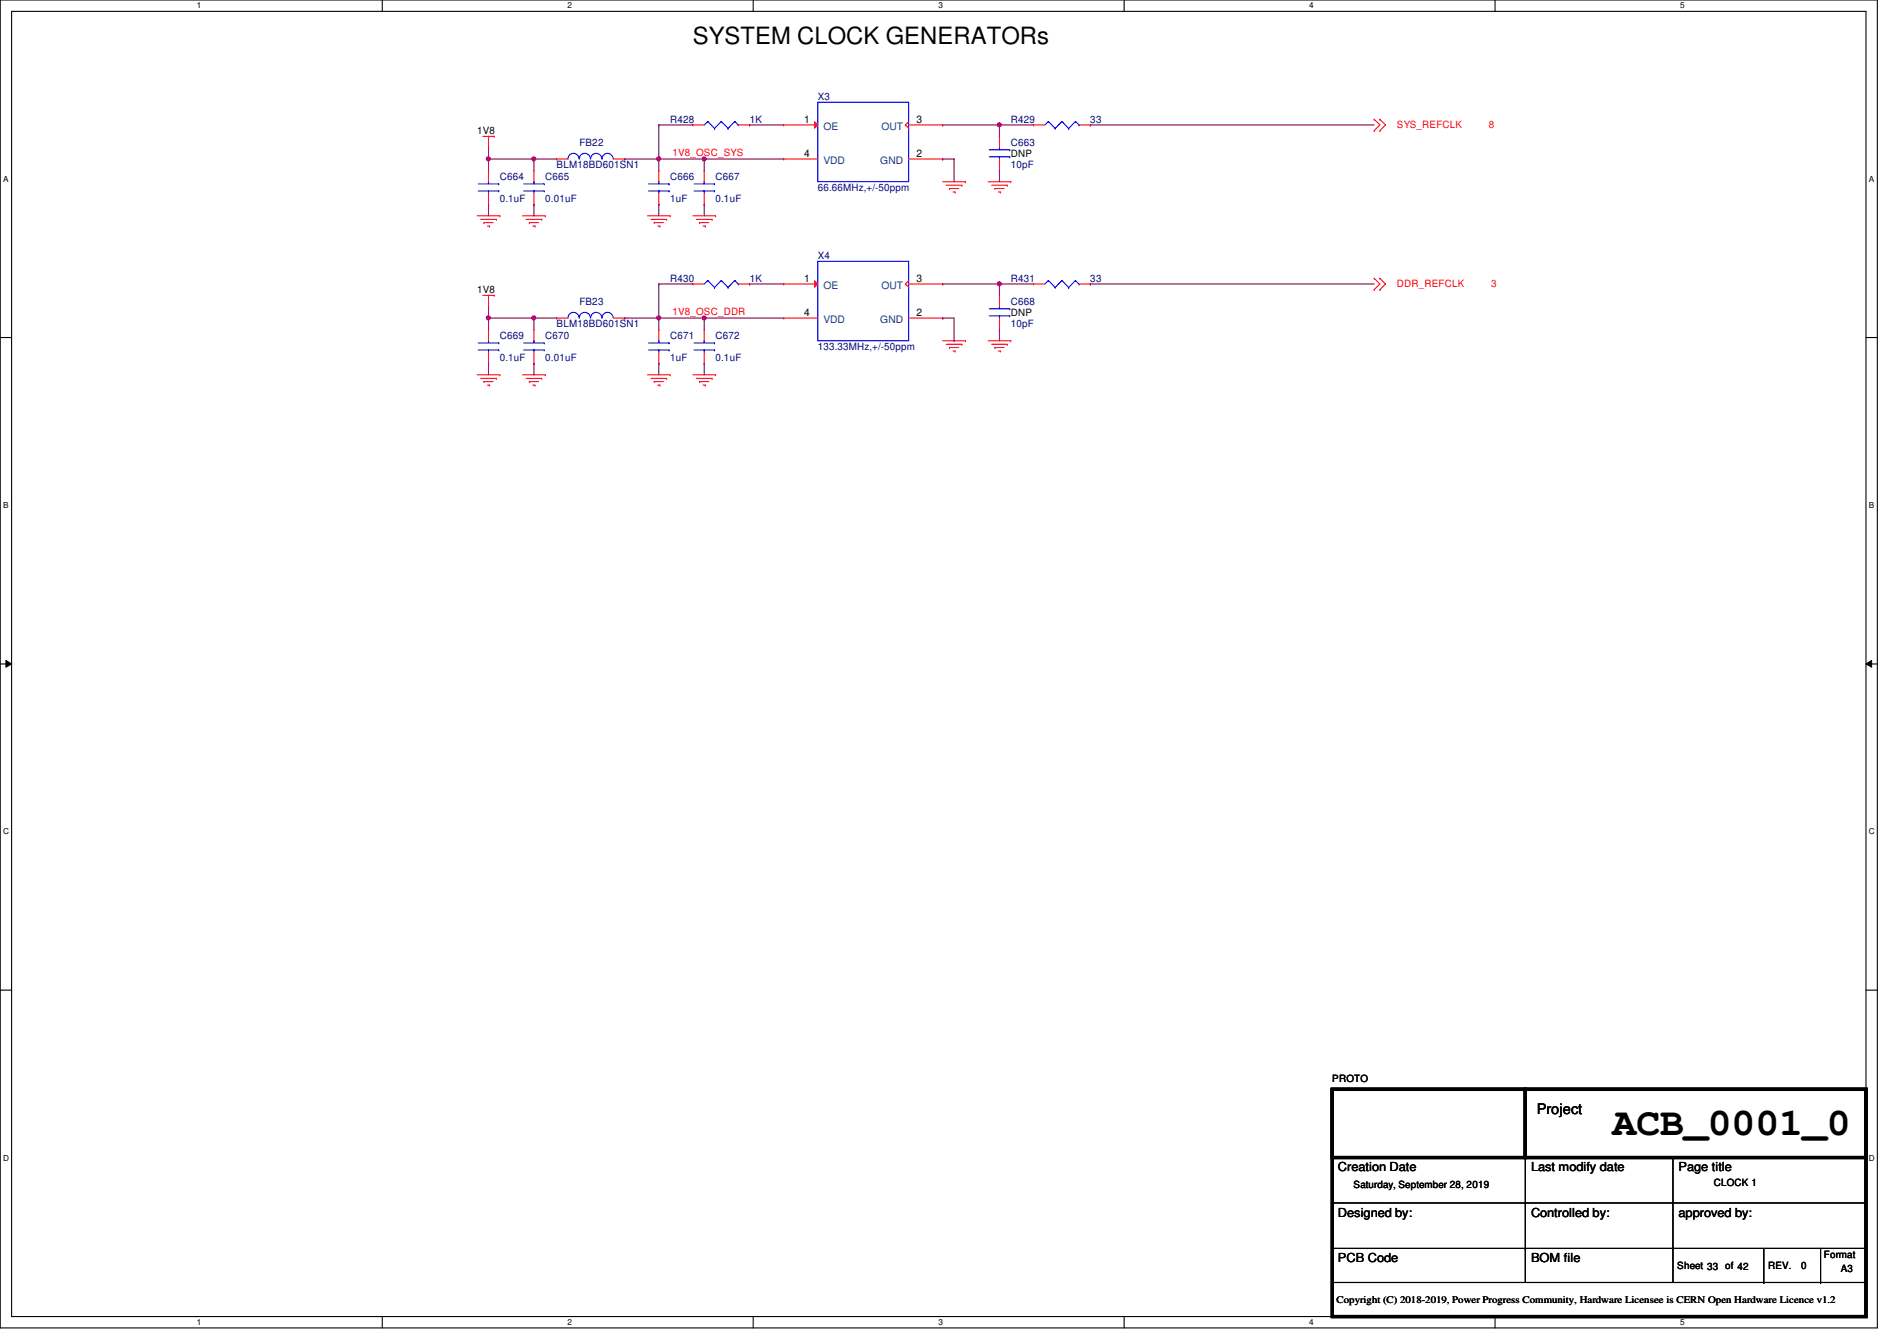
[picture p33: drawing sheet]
<svg xmlns="http://www.w3.org/2000/svg" width="297mm" height="210mm" viewBox="0 0 297 210" stroke-linecap="round" stroke-linejoin="round" font-family="sans-serif">
<defs><g id="words">
<text font-size="6.2" x="252.5" y="177.7">ACB_0001_0</text>
<text font-size="3.7" x="108.5" y="6.9">SYSTEM CLOCK GENERATORs</text>
<text font-size="2.3" x="240.6" y="174.4">Project</text>
<g font-size="1.9">
<text x="209.5" y="183.3">Creation Date</text>
<text x="239.7" y="183.3">Last modify date</text>
<text x="262.8" y="183.3">Page title</text>
<text x="209.5" y="190.4">Designed by:</text>
<text x="239.7" y="190.4">Controlled by:</text>
<text x="262.8" y="190.4">approved by:</text>
<text x="209.5" y="197.5">PCB Code</text>
<text x="239.7" y="197.5">BOM file</text>
</g>
<g font-size="1.6" fill="#00007f">
<text x="128.1" y="15.7">X3</text>
<text x="90.7" y="22.8">FB22</text>
<text x="104.9" y="19.2">R428</text>
<text x="117.4" y="19.2">1K</text>
<text x="158.3" y="19.2">R429</text>
<text x="158.3" y="22.8">C663</text>
<text x="170.7" y="19.2">33</text>
<text x="78.3" y="28.1">C664</text>
<text x="85.4" y="28.1">C665</text>
<text x="87.2" y="26.3">BLM18BD601SN1</text>
<text x="104.9" y="28.1">C666</text>
<text x="112.1" y="28.1">C667</text>
<text x="128.1" y="29.9">66.66MHz,+/-50ppm</text>
<text x="158.3" y="26.3">10pF</text>
<text x="78.3" y="31.7">0.1uF</text>
<text x="85.4" y="31.7">0.01uF</text>
<text x="104.9" y="31.7">1uF</text>
<text x="112.1" y="31.7">0.1uF</text>
<text x="128.1" y="40.6">X4</text>
<text x="90.7" y="47.7">FB23</text>
<text x="104.9" y="44.1">R430</text>
<text x="117.4" y="44.1">1K</text>
<text x="158.3" y="44.1">R431</text>
<text x="158.3" y="47.7">C668</text>
<text x="170.7" y="44.1">33</text>
<text x="78.3" y="53">C669</text>
<text x="85.4" y="53">C670</text>
<text x="87.2" y="51.2">BLM18BD601SN1</text>
<text x="104.9" y="53">C671</text>
<text x="112.1" y="53">C672</text>
<text x="158.3" y="51.2">10pF</text>
<text x="78.3" y="56.6">0.1uF</text>
<text x="85.4" y="56.6">0.01uF</text>
<text x="104.9" y="56.6">1uF</text>
<text x="112.1" y="56.6">0.1uF</text>
<text x="128.1" y="54.8">133.33MHz,+/-50ppm</text>
</g>
<g font-size="1.6">
<text x="74.7" y="21">1V8</text>
<text x="125.9" y="19.2">1</text>
<text x="143.5" y="19.2">3</text>
<text x="125.9" y="24.5">4</text>
<text x="143.5" y="24.5">2</text>
<text x="158.3" y="24.6">DNP</text>
<text x="74.7" y="45.9">1V8</text>
<text x="125.9" y="44.1">1</text>
<text x="143.5" y="44.1">3</text>
<text x="125.9" y="49.4">4</text>
<text x="143.5" y="49.4">2</text>
<text x="158.3" y="49.4">DNP</text>
<text x="208.6" y="169.3">PROTO</text>
<text x="268.3" y="185.6">CLOCK 1</text>
<text x="212" y="186">Saturday, September 28, 2019</text>
<text x="285.6" y="196.8">Format</text>
<text x="209.3" y="203.9">Copyright (C) 2018-2019, Power Progress Community, Hardware Licensee is CERN Open Hardware Licence v1.2</text>
<text x="262.6" y="198.6">Sheet 33 of 42</text>
<text x="276.9" y="198.6">REV.</text>
<text x="282" y="198.6">0</text>
<text x="288.2" y="199.1">A3</text>
</g>
<g font-size="1.6" fill="#00407f">
<text x="128.9" y="20.3">OE</text>
<text x="138" y="20.3">OUT</text>
<text x="128.9" y="25.6">VDD</text>
<text x="137.8" y="25.6">GND</text>
<text x="128.9" y="45.2">OE</text>
<text x="138" y="45.2">OUT</text>
<text x="128.9" y="50.5">VDD</text>
<text x="137.8" y="50.5">GND</text>
</g>
<g font-size="1.6" fill="#f00">
<text x="218.7" y="20.1">SYS_REFCLK</text>
<text x="233.1" y="20.1">8</text>
<text x="105.3" y="24.3">1V8_OSC_SYS</text>
<text x="218.7" y="45">DDR_REFCLK</text>
<text x="233.5" y="45">3</text>
<text x="105.3" y="49.2">1V8_OSC_DDR</text>
</g>
<g font-size="1.3">
<text x="30.8" y="1.3">1</text>
<text x="88.9" y="1.3">2</text>
<text x="146.9" y="1.3">3</text>
<text x="205" y="1.3">4</text>
<text x="263.1" y="1.3">5</text>
<text x=".5" y="28.4">A</text>
<text x="292.6" y="28.4">A</text>
<text x=".5" y="79.5">B</text>
<text x="292.6" y="79.5">B</text>
<text x=".5" y="130.6">C</text>
<text x="292.6" y="130.6">C</text>
<text x=".5" y="181.7">D</text>
<text x="292.6" y="181.7">D</text>
<text x="30.8" y="207.4">1</text>
<text x="88.9" y="207.4">2</text>
<text x="146.9" y="207.4">3</text>
<text x="205" y="207.4">4</text>
<text x="263.1" y="207.4">5</text>
</g>
</g></defs>
<path d="M0 0h294v207.9h-294zM1.8 1.8h290.4v204.3h-290.4z" fill="none" stroke="#000" stroke-width=".17"/>
<g fill="#fff">
<path d="M30.8 .2h.7v1.4h-.7z"/>
<path d="M30.8 206.2h.7v1.4h-.7z"/>
</g>
<path d="M59.9 0v1.8M59.9 206.1v1.8" fill="none" stroke="#000" stroke-width=".17"/>
<g fill="#fff">
<path d="M88.9 .2h.6v1.4h-.6z"/>
<path d="M88.9 206.2h.6v1.4h-.6z"/>
</g>
<path d="M117.9 0v1.8M117.9 206.1v1.8" fill="none" stroke="#000" stroke-width=".17"/>
<g fill="#fff">
<path d="M146.9 .2h.7v1.4h-.7z"/>
<path d="M146.9 206.2h.7v1.4h-.7z"/>
</g>
<path d="M176 0v1.8M176 206.1v1.8" fill="none" stroke="#000" stroke-width=".17"/>
<g fill="#fff">
<path d="M205 .2h.7v1.4h-.7z"/>
<path d="M205 206.2h.7v1.4h-.7z"/>
</g>
<path d="M234.1 0v1.8M234.1 206.1v1.8" fill="none" stroke="#000" stroke-width=".17"/>
<g fill="#fff">
<path d="M263.1 .2h.7v1.4h-.7z"/>
<path d="M263.1 206.2h.7v1.4h-.7z"/>
<path d="M.5 27.3h.8v1.4h-.8z"/>
<path d="M292.6 27.3h.9v1.4h-.9z"/>
<path d="M.5 78.4h.8v1.4h-.8z"/>
<path d="M292.6 78.4h.9v1.4h-.9z"/>
</g>
<path d="M0 52.8h1.8M292.2 52.8h1.8" fill="none" stroke="#000" stroke-width=".17"/>
<g fill="#fff">
<path d="M.5 129.5h.9v1.4h-.9z"/>
<path d="M292.6 129.5h.9v1.4h-.9z"/>
</g>
<path d="M0 103.9h1.8M292.2 103.9h1.8" fill="none" stroke="#000" stroke-width=".17"/>
<path d="M.9 103.4l.9 .5-.9 .5zM292.2 103.9l.9-.5v1z" fill="#000"/>
<path d="M.9 103.4l.9 .5-.9 .5zM292.2 103.9l.9-.5v1z" fill="none" stroke="#000" stroke-width=".16"/>
<g fill="#fff">
<path d="M.5 180.5h.9v1.4h-.9z"/>
<path d="M292.6 180.5h.9v1.4h-.9z"/>
</g>
<g fill="none" stroke="#000" stroke-width=".17">
<path d="M0 155h1.8M292.2 155h1.8M208.6 170.5h8.9M217.5 170.5h.1M208.6 188.3h83.6M208.6 195.4h83.6M238.8 188.3h.1M238.8 195.4h.1M238.8 195.4v5.3h-30.2M238.8 181.2v14.2M262 188.3h.1M262 195.4h.1"/>
<path d="M262 195.4v5.3h-23.2M262 181.2v14.2M276.2 195.4v5.3M285.1 195.4v5.3M292.2 188.3h.1M292.2 195.4h.1M262 200.7h30.2M276.2 200.7h.1M285.1 200.7h.1M292.2 200.7h.1"/>
</g>
<g fill="none" stroke="#f00" stroke-width=".17">
<path d="M215.2 18.7h.1M215.2 18.7l.9 .9-.9 .8M216.1 18.7h.1M216.1 18.7l.9 .9-.9 .8M74.7 33.8h3.6M75.3 34.3h2.4M75.6 21.3h1.8M75.8 34.8h.1M75.8 34.8h1.4M76.3 35.4h.4M76.5 23.1h.1M76.5 21.3v1.8"/>
<path d="M76.7 35.4h.1M77.4 21.3h.1M77.7 34.3h.1M78.3 33.8h.1M81.8 33.8h3.6M82.4 34.3h2.4M82.9 34.8h.1M82.9 34.8h1.4M83.4 35.4h.4M83.8 35.4h.1M84.8 34.3h.1M85.4 33.8h.1"/>
<path d="M101.4 33.8h3.5M101.9 34.3h2.5M102.4 34.8h.1M102.4 34.8h1.5M103 35.4h.3M103.3 35.4h.1M104.4 34.3h.1M104.9 33.8h.1M108.5 33.8h3.6M109 34.3h2.5M109.6 34.8h.1M109.6 34.8h1.4"/>
<path d="M110.1 35.4h.3M110.4 35.4h.1M111.5 34.3h.1M112.1 33.8h.1M147.6 28.4h3.6M148.2 29h2.4M148.7 29.5h.1M148.7 29.5h1.4M149.2 30.1h.4M149.6 30.1h.1M150.6 29h.1M151.2 28.4h.1"/>
<path d="M154.7 28.4h3.6M155.3 29h2.4M155.8 29.5h.1M155.8 29.5h1.4M156.3 30.1h.4M156.7 30.1h.1M157.7 29h.1M158.3 28.4h.1M215.2 20.4h.1M216.1 20.4h.1M74.7 58.7h3.6M75.3 59.2h2.4"/>
<path d="M75.6 46.2h1.8M75.8 59.7h.1M75.8 59.7h1.4M76.5 48h.1M76.5 46.2v1.8M77.4 46.2h.1M77.7 59.2h.1M78.3 58.7h.1M81.8 58.7h3.6M82.4 59.2h2.4M82.9 59.7h.1M82.9 59.7h1.4"/>
<path d="M84.8 59.2h.1M85.4 58.7h.1M101.4 58.7h3.5M101.9 59.2h2.5M102.4 59.7h.1M102.4 59.7h1.5M104.4 59.2h.1M104.9 58.7h.1M108.5 58.7h3.6M109 59.2h2.5M109.6 59.7h.1M109.6 59.7h1.4"/>
<path d="M111.5 59.2h.1M112.1 58.7h.1M122.7 49.8h.1M122.7 49.8h5.4M141.8 44.4h.1M141.8 44.4l.5 .6M142.3 45h.1M142.3 49.8h5.3M142.3 43.9l-.5 .5M142.3 44.4h5.3M147.6 49.8h.1M147.6 44.4h.1"/>
<path d="M147.6 53.3h3.6M148.2 53.9h2.4M148.7 54.4h.1M148.7 54.4h1.4M149.2 54.9h.4M149.6 54.9h.1M150.6 53.9h.1M151.2 53.3h.1M154.7 53.3h3.6M155.3 53.9h2.4M155.8 54.4h.1M155.8 54.4h1.4"/>
<path d="M156.3 54.9h.4M156.7 54.9h.1M157.7 53.9h.1M158.3 53.3h.1M215.2 43.6h.1M215.2 45.3h.1M215.2 43.6l.9 .8-.9 .9M216.1 43.6h.1M216.1 45.3h.1M216.1 43.6l.9 .8-.9 .9M76.3 60.3h.4M76.7 60.3h.1"/>
<path d="M83.4 60.3h.4M83.8 60.3h.1M103 60.3h.3M103.3 60.3h.1M110.1 60.3h.3M110.4 60.3h.1"/>
</g>
<path d="M208.6 170.5h30.2v10.7h-30.2zM208.6 170.5h83.6v35.6h-83.6zM238.8 170.5h53.4v10.7h-53.4z" fill="none" stroke="#000" stroke-width=".51"/>
<path d="M128.1 40.9h14.2v12.4h-14.2z" fill="none" stroke="#00f" stroke-width=".17"/>
<path d="M127.5 43.9l.6 .5-.6 .6z" fill="#f00"/>
<g fill="none" stroke="#f00" stroke-width=".17">
<path d="M141.8 19.6h.1M141.8 19.6l.5 .5M142.3 19.6h5.3M142.3 19l-.5 .6M147.6 19.6h.1M161.8 19.6h.1M161.8 19.6h1.8M168.9 19.6h1.8M170.7 19.6h.1M76.5 26.7h.1M76.5 32h.1M76.5 26.7v1.7"/>
<path d="M76.5 30.2v1.8M83.6 26.7h.1M83.6 32h.1M83.6 26.7v1.7M83.6 30.2v1.8M87.2 24.9h.1M87.2 24.9h1.7M96.1 24.9h1.7M97.8 24.9h.1M103.2 26.7h.1M103.2 32h.1M103.2 26.7v1.7"/>
<path d="M103.2 30.2v1.8M122.7 24.9h.1M122.7 24.9h5.4M142.3 20.1h.1M142.3 24.9h5.3M147.6 24.9h.1M156.5 21.3h.1M156.5 26.7h.1M156.5 21.3v1.8M156.5 24.9v1.8M76.5 51.6h.1M76.5 56.9h.1"/>
<path d="M76.5 51.6v1.7M76.5 55.1v1.8M83.6 51.6h.1M83.6 56.9h.1M83.6 51.6v1.7M83.6 55.1v1.8M87.2 49.8h.1M87.2 49.8h1.7M96.1 49.8h1.7M97.8 49.8h.1M103.2 51.6h.1M103.2 56.9h.1"/>
<path d="M103.2 51.6v1.7M103.2 55.1v1.8M110.3 51.6h.1M110.3 56.9h.1M110.3 51.6v1.7M110.3 55.1v1.8M122.7 44.4h.1M122.7 44.4h5.4M127.5 43.9l.6 .5-.6 .6zM156.5 46.2h.1M156.5 51.6h.1M156.5 46.2v1.8"/>
<path d="M156.5 49.8v1.8M161.8 44.4h.1M161.8 44.4h1.8M168.9 44.4h1.8M170.7 44.4h.1"/>
</g>
<g fill="none" stroke="#00f" stroke-width=".17">
<path d="M128.1 16h14.2v12.4h-14.2zM164.2 19h.1M164.2 19l1 1.1M164.2 19l-.6 .6M166.3 19h.1M166.3 19l-1.1 1.1M166.3 19l1 1.1M168.4 19h.1M168.4 19l.5 .6M168.4 19l-1.1 1.1M168.9 19.6h.1M74.9 29.9h3.2"/>
<path d="M74.9 28.8h3.2M76.5 29.9h.1M76.5 28.4h.1M76.5 28.4v.4M76.5 29.9v.3M78.1 29.9h.1M78.1 28.8h.1M82 29.9h3.2M82 28.8h3.2M83.6 29.9h.1M83.6 28.4h.1M83.6 28.4v.4"/>
<path d="M83.6 29.9v.3M85.2 29.9h.1M85.2 28.8h.1M88.9 24.9a.87 .87 0 0 1 .9-.9 .87 .87 0 0 1 .9 .9M90.7 24.9a.87 .87 0 0 1 .9-.9 .87 .87 0 0 1 .9 .9M92.5 24.9a.87 .87 0 0 1 .9-.9 .87 .87 0 0 1 .8 .9M94.3 24.9a.87 .87 0 0 1 .8-.9 .87 .87 0 0 1 .9 .9M101.6 29.9h3.2M101.6 28.8h3.2M103.2 29.9h.1M103.2 28.4h.1M103.2 28.4v.4"/>
<path d="M103.2 29.9v.3M104.8 29.9h.1M104.8 28.8h.1M154.9 24.6h3.2M154.9 23.5h3.2M156.5 24.6h.1M156.5 23.1h.1M156.5 23.1v.4M156.5 24.6v.3M158.1 24.6h.1M158.1 23.5h.1M165.2 20.1h.1"/>
<path d="M167.3 20.1h.1M74.9 54.8h3.2M74.9 53.7h3.2M76.5 54.8h.1M76.5 53.3h.1M76.5 53.3v.4M76.5 54.8v.3M78.1 54.8h.1M78.1 53.7h.1M82 54.8h3.2M82 53.7h3.2M83.6 54.8h.1"/>
<path d="M83.6 53.3h.1M83.6 53.3v.4M83.6 54.8v.3M85.2 54.8h.1M85.2 53.7h.1M88.9 49.8a.87 .87 0 0 1 .9-.9 .87 .87 0 0 1 .9 .9M90.7 49.8a.87 .87 0 0 1 .9-.9 .87 .87 0 0 1 .9 .9M92.5 49.8a.87 .87 0 0 1 .9-.9 .87 .87 0 0 1 .8 .9M94.3 49.8a.87 .87 0 0 1 .8-.9 .87 .87 0 0 1 .9 .9M101.6 54.8h3.2M101.6 53.7h3.2M103.2 54.8h.1"/>
<path d="M103.2 53.3h.1M103.2 53.3v.4M103.2 54.8v.3M104.8 54.8h.1M104.8 53.7h.1M108.7 54.8h3.2M108.7 53.7h3.2M110.3 54.8h.1M110.3 53.3h.1M110.3 53.3v.4M110.3 54.8v.3M111.9 54.8h.1"/>
<path d="M111.9 53.7h.1M154.9 49.4h3.2M154.9 48.3h3.2M156.5 49.4h.1M156.5 48h.1M156.5 48v.3M156.5 49.4v.4M158.1 49.4h.1M158.1 48.3h.1M164.2 43.9h.1M164.2 43.9l1 1.1M164.2 43.9l-.6 .5"/>
<path d="M165.2 45h.1M166.3 43.9h.1M166.3 43.9l-1.1 1.1M166.3 43.9l1 1.1M167.3 45h.1M168.4 43.9h.1M168.4 43.9l.5 .5M168.4 43.9l-1.1 1.1M168.9 44.4h.1"/>
</g>
<path d="M127.5 19l.6 .6-.6 .5z" fill="#f00"/>
<g fill="none" stroke="#f00" stroke-width=".17">
<path d="M108.5 19.6h.1M108.5 19.6h1.8M115.6 19.6h1.8M117.4 19.6h.1M122.7 19.6h.1M122.7 19.6h5.4M127.5 19l.6 .6-.6 .5zM110.3 26.7h.1M110.3 32h.1M110.3 26.7v1.7M110.3 30.2v1.8M108.5 44.4h.1"/>
<path d="M108.5 44.4h1.8M115.6 44.4h1.8M117.4 44.4h.1"/>
</g>
<g fill="none" stroke="#00f" stroke-width=".17">
<path d="M110.8 19h.1M110.8 19l1.1 1.1M110.8 19l-.5 .6M112.9 19h.1M112.9 19l-1 1.1M112.9 19l1.1 1.1M115.1 19h.1M115.1 19l.5 .6M115.1 19l-1.1 1.1M115.6 19.6h.1M108.7 29.9h3.2M108.7 28.8h3.2"/>
<path d="M110.3 29.9h.1M110.3 28.4h.1M110.3 28.4v.4M110.3 29.9v.3M111.9 29.9h.1M111.9 28.8h.1M111.9 20.1h.1M114 20.1h.1M110.8 43.9h.1M110.8 43.9l1.1 1.1M110.8 43.9l-.5 .5M111.9 45h.1"/>
<path d="M112.9 43.9h.1M112.9 43.9l-1 1.1M112.9 43.9l1.1 1.1M114 45h.1M115.1 43.9h.1M115.1 43.9l.5 .5M115.1 43.9l-1.1 1.1M115.6 44.4h.1"/>
</g>
<path d="M147.6 19.6h.1M147.6 19.6h8.9M170.7 19.6h.1M170.7 19.6h44.5" fill="none" stroke="#7f0040" stroke-width=".17"/>
<circle cx="156.5" cy="19.5" r=".32" fill="#f0f"/>
<circle cx="156.5" cy="19.5" r=".32" fill="none" stroke="#f0f" stroke-width=".17"/>
<path d="M76.5 23.1h.1M76.5 24.9h.1M76.5 24.9h7.1M76.5 23.1v1.8M147.6 24.9h.1M147.6 24.9h1.8M149.4 24.9h.1M149.4 24.9v3.5" fill="none" stroke="#7f0040" stroke-width=".17"/>
<circle cx="83.6" cy="24.9" r=".32" fill="#f0f"/>
<circle cx="83.6" cy="24.9" r=".32" fill="none" stroke="#f0f" stroke-width=".17"/>
<path d="M103.2 32h.1M103.2 24.9h.1M103.2 24.9v1.8M103.2 32v1.8M110.3 32h.1M110.3 32v1.8" fill="none" stroke="#7f0040" stroke-width=".17"/>
<circle cx="103.1" cy="24.9" r=".32" fill="#f0f"/>
<circle cx="103.1" cy="24.9" r=".32" fill="none" stroke="#f0f" stroke-width=".17"/>
<path d="M76.5 24.9h.1M76.5 24.9v1.8M83.6 32h.1M83.6 32v1.8M97.8 24.9h.1M97.8 24.9h12.5M103.2 24.9h.1M110.3 24.9h.1M110.3 24.9v1.8" fill="none" stroke="#7f0040" stroke-width=".17"/>
<circle cx="76.5" cy="24.9" r=".32" fill="#f0f"/>
<circle cx="76.5" cy="24.9" r=".32" fill="none" stroke="#f0f" stroke-width=".17"/>
<path d="M76.5 32h.1M76.5 32v1.8M83.6 24.9h.1M83.6 24.9v1.8M83.6 24.9h3.6M110.3 24.9h.1M110.3 24.9h12.4" fill="none" stroke="#7f0040" stroke-width=".17"/>
<circle cx="110.3" cy="24.9" r=".32" fill="#f0f"/>
<circle cx="110.3" cy="24.9" r=".32" fill="none" stroke="#f0f" stroke-width=".17"/>
<path d="M103.2 19.6h.1M103.2 19.6h5.3M103.2 19.6v5.3M117.4 19.6h.1M117.4 19.6h5.3M156.5 19.6h.1M156.5 19.6h5.3M156.5 19.6v1.7M156.5 26.7h.1M156.5 26.7v1.7M147.6 44.4h.1M147.6 44.4h8.9" fill="none" stroke="#7f0040" stroke-width=".17"/>
<circle cx="156.5" cy="44.4" r=".32" fill="#f0f"/>
<circle cx="156.5" cy="44.4" r=".32" fill="none" stroke="#f0f" stroke-width=".17"/>
<path d="M103.2 49.8h.1M103.2 49.8v1.8" fill="none" stroke="#7f0040" stroke-width=".17"/>
<circle cx="103.1" cy="49.8" r=".32" fill="#f0f"/>
<circle cx="103.1" cy="49.8" r=".32" fill="none" stroke="#f0f" stroke-width=".17"/>
<path d="M76.5 49.8h.1M76.5 49.8h7.1M103.2 56.9h.1M103.2 56.9v1.8M110.3 56.9h.1M110.3 56.9v1.8" fill="none" stroke="#7f0040" stroke-width=".17"/>
<circle cx="83.6" cy="49.8" r=".32" fill="#f0f"/>
<circle cx="83.6" cy="49.8" r=".32" fill="none" stroke="#f0f" stroke-width=".17"/>
<circle cx="76.5" cy="49.8" r=".32" fill="#f0f"/>
<circle cx="76.5" cy="49.8" r=".32" fill="none" stroke="#f0f" stroke-width=".17"/>
<g fill="none" stroke="#7f0040" stroke-width=".17">
<path d="M76.5 48h.1M76.5 56.9h.1M76.5 49.8h.1M76.5 48v3.6M76.5 56.9v1.8M83.6 56.9h.1M83.6 49.8h.1M83.6 49.8v1.8M83.6 56.9v1.8M97.8 49.8h.1M97.8 49.8h24.9M103.2 49.8h.1"/>
<path d="M110.3 49.8h.1M110.3 49.8v1.8M147.6 49.8h.1M147.6 49.8h1.8v3.5M149.4 53.3h.1"/>
</g>
<circle cx="110.3" cy="49.8" r=".32" fill="#f0f"/>
<circle cx="110.3" cy="49.8" r=".32" fill="none" stroke="#f0f" stroke-width=".17"/>
<g fill="none" stroke="#7f0040" stroke-width=".17">
<path d="M83.6 49.8h.1M83.6 49.8h3.6M103.2 44.4h.1M103.2 44.4h5.3M103.2 44.4v5.4M117.4 44.4h.1M117.4 44.4h5.3M156.5 51.6h.1M156.5 44.4h.1M156.5 44.4h5.3M156.5 44.4v1.8M156.5 51.6v1.7"/>
<path d="M170.7 44.4h.1M170.7 44.4h44.5"/>
</g>
<circle cx="156.5" cy="19.5" r=".32" fill="#f0f"/>
<circle cx="156.5" cy="19.5" r=".32" fill="none" stroke="#f0f" stroke-width=".17"/>
<circle cx="83.6" cy="24.9" r=".32" fill="#f0f"/>
<circle cx="83.6" cy="24.9" r=".32" fill="none" stroke="#f0f" stroke-width=".17"/>
<circle cx="103.1" cy="24.9" r=".32" fill="#f0f"/>
<circle cx="103.1" cy="24.9" r=".32" fill="none" stroke="#f0f" stroke-width=".17"/>
<circle cx="76.5" cy="24.9" r=".32" fill="#f0f"/>
<circle cx="76.5" cy="24.9" r=".32" fill="none" stroke="#f0f" stroke-width=".17"/>
<circle cx="110.3" cy="24.9" r=".32" fill="#f0f"/>
<circle cx="110.3" cy="24.9" r=".32" fill="none" stroke="#f0f" stroke-width=".17"/>
<circle cx="156.5" cy="44.4" r=".32" fill="#f0f"/>
<circle cx="156.5" cy="44.4" r=".32" fill="none" stroke="#f0f" stroke-width=".17"/>
<circle cx="103.1" cy="49.8" r=".32" fill="#f0f"/>
<circle cx="103.1" cy="49.8" r=".32" fill="none" stroke="#f0f" stroke-width=".17"/>
<circle cx="83.6" cy="49.8" r=".32" fill="#f0f"/>
<circle cx="83.6" cy="49.8" r=".32" fill="none" stroke="#f0f" stroke-width=".17"/>
<circle cx="76.5" cy="49.8" r=".32" fill="#f0f"/>
<circle cx="76.5" cy="49.8" r=".32" fill="none" stroke="#f0f" stroke-width=".17"/>
<circle cx="110.3" cy="49.8" r=".32" fill="#f0f"/>
<circle cx="110.3" cy="49.8" r=".32" fill="none" stroke="#f0f" stroke-width=".17"/>
<use href="#words"/>
</svg>
